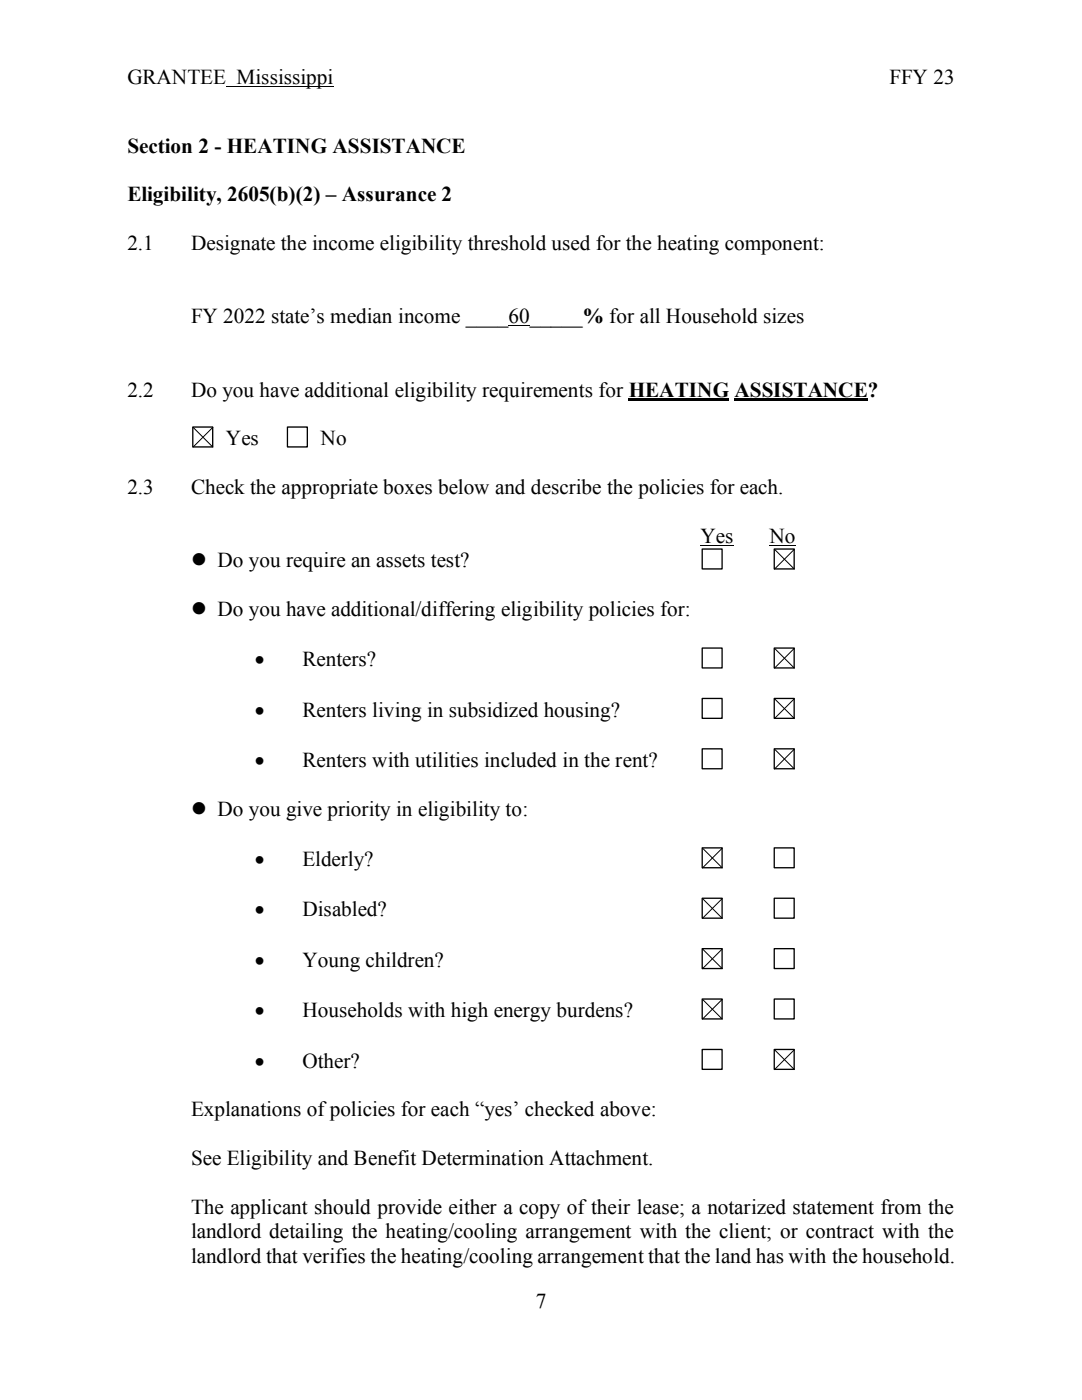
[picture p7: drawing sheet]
<svg xmlns="http://www.w3.org/2000/svg" width="216mm" height="279mm" viewBox="0 0 216 279" stroke-linecap="round" stroke-linejoin="round" font-family="sans-serif">
<defs><g id="words">
<g font-size="4.2">
<text x="25.4" y="16.7">GRANTEE Mississippi</text>
<text x="177.5" y="16.7">FFY 23</text>
<text x="25.4" y="30.4">Section 2 - HEATING ASSISTANCE</text>
<text x="25.4" y="40.1">Eligibility, 2605(b)(2) – Assurance 2</text>
<text x="25.4" y="49.8">2.1</text>
<text x="38.1" y="49.8">Designate the income eligibility threshold used for the heating component:</text>
<text x="38.1" y="64.5">FY 2022 state’s median income ____60_____% for all Household sizes</text>
<text x="25.4" y="79.1">2.2</text>
<text x="38.1" y="79.1">Do you have additional eligibility requirements for HEATING ASSISTANCE?</text>
<text x="45.1" y="88.8">Yes</text>
<text x="64" y="88.8">No</text>
<text x="25.4" y="98.5">2.3</text>
<text x="38.1" y="98.5">Check the appropriate boxes below and describe the policies for each.</text>
<text x="38.1" y="113.2">⚫ Do you require an assets test?</text>
<text x="139.8" y="108.3">Yes</text>
<text x="153.5" y="108.3">No</text>
<text x="38.1" y="122.9">⚫ Do you have additional/differing eligibility policies for:</text>
<text x="50.8" y="133">•</text>
<text x="60.4" y="133">Renters?</text>
<text x="50.8" y="143">•</text>
<text x="60.4" y="143">Renters living in subsidized housing?</text>
<text x="50.8" y="153.1">•</text>
<text x="60.4" y="153.1">Renters with utilities included in the rent?</text>
<text x="38.1" y="162.8">⚫ Do you give priority in eligibility to:</text>
<text x="50.8" y="172.8">•</text>
<text x="60.4" y="172.8">Elderly?</text>
<text x="50.8" y="182.9">•</text>
<text x="60.4" y="182.9">Disabled?</text>
<text x="50.8" y="192.9">•</text>
<text x="60.4" y="192.9">Young children?</text>
<text x="50.8" y="203">•</text>
<text x="60.4" y="203">Households with high energy burdens?</text>
<text x="50.8" y="213.1">•</text>
<text x="60.4" y="213.1">Other?</text>
<text x="38.1" y="222.8">Explanations of policies for each “yes’ checked above:</text>
<text x="38.1" y="232.5">See Eligibility and Benefit Determination Attachment.</text>
<text x="38.1" y="242.3">The applicant should provide either a copy of their lease; a notarized statement from the</text>
<text x="38.1" y="247.1">landlord detailing the heating/cooling arrangement with the client; or contract with the</text>
<text x="38.1" y="252">landlord that verifies the heating/cooling arrangement that the land has with the household.</text>
<text x="106.9" y="261">7</text>
</g>
</g></defs>
<g fill="none" stroke="#000" stroke-width=".2">
<path d="M45.1 17.2h21.5M101.5 65h4.2M38.5 85.2l4 4.1M42.5 85.2l-4 4.1M139.8 108.9h6.6M153.5 108.9h5.2M154.5 109.6l4.1 4M158.6 109.6l-4.1 4M154.5 129.3l4.1 4.1M154.5 139.4l4.1 4M158.6 129.3l-4.1 4.1M158.6 139.4l-4.1 4"/>
<path d="M154.5 149.4l4.1 4.1M158.6 149.4l-4.1 4.1M140.1 169.2l4.1 4.1M140.1 179.3l4.1 4M144.2 169.2l-4.1 4.1M144.2 179.3l-4.1 4M140.1 189.3l4.1 4.1M140.1 199.4l4.1 4M144.2 189.3l-4.1 4.1M144.2 199.4l-4.1 4M154.5 209.4l4.1 4.1M158.6 209.4l-4.1 4.1"/>
</g>
<path d="M125.5 79.8h20M146.6 79.8h26.6" fill="none" stroke="#000" stroke-width=".44"/>
<g fill="none" stroke="#000" stroke-width=".26">
<path d="M38.5 85.2h3.9v4h-3.9zM57.4 85.2h3.9v4h-3.9zM140.1 109.6h4v3.9h-4zM154.5 109.6h4v3.9h-4zM140.1 129.3h4v4h-4zM140.1 139.4h4v4h-4zM154.5 129.3h4v4h-4zM154.5 139.4h4v4h-4zM140.1 149.4h4v4h-4zM154.5 149.4h4v4h-4zM140.1 169.2h4v4h-4zM140.1 179.3h4v3.9h-4z"/>
<path d="M154.5 169.2h4v4h-4zM154.5 179.3h4v3.9h-4zM140.1 189.3h4v4h-4zM140.1 199.4h4v3.9h-4zM154.5 189.3h4v4h-4zM154.5 199.4h4v3.9h-4zM140.1 209.4h4v4h-4zM154.5 209.4h4v4h-4z"/>
</g>
<use href="#words"/>
</svg>
